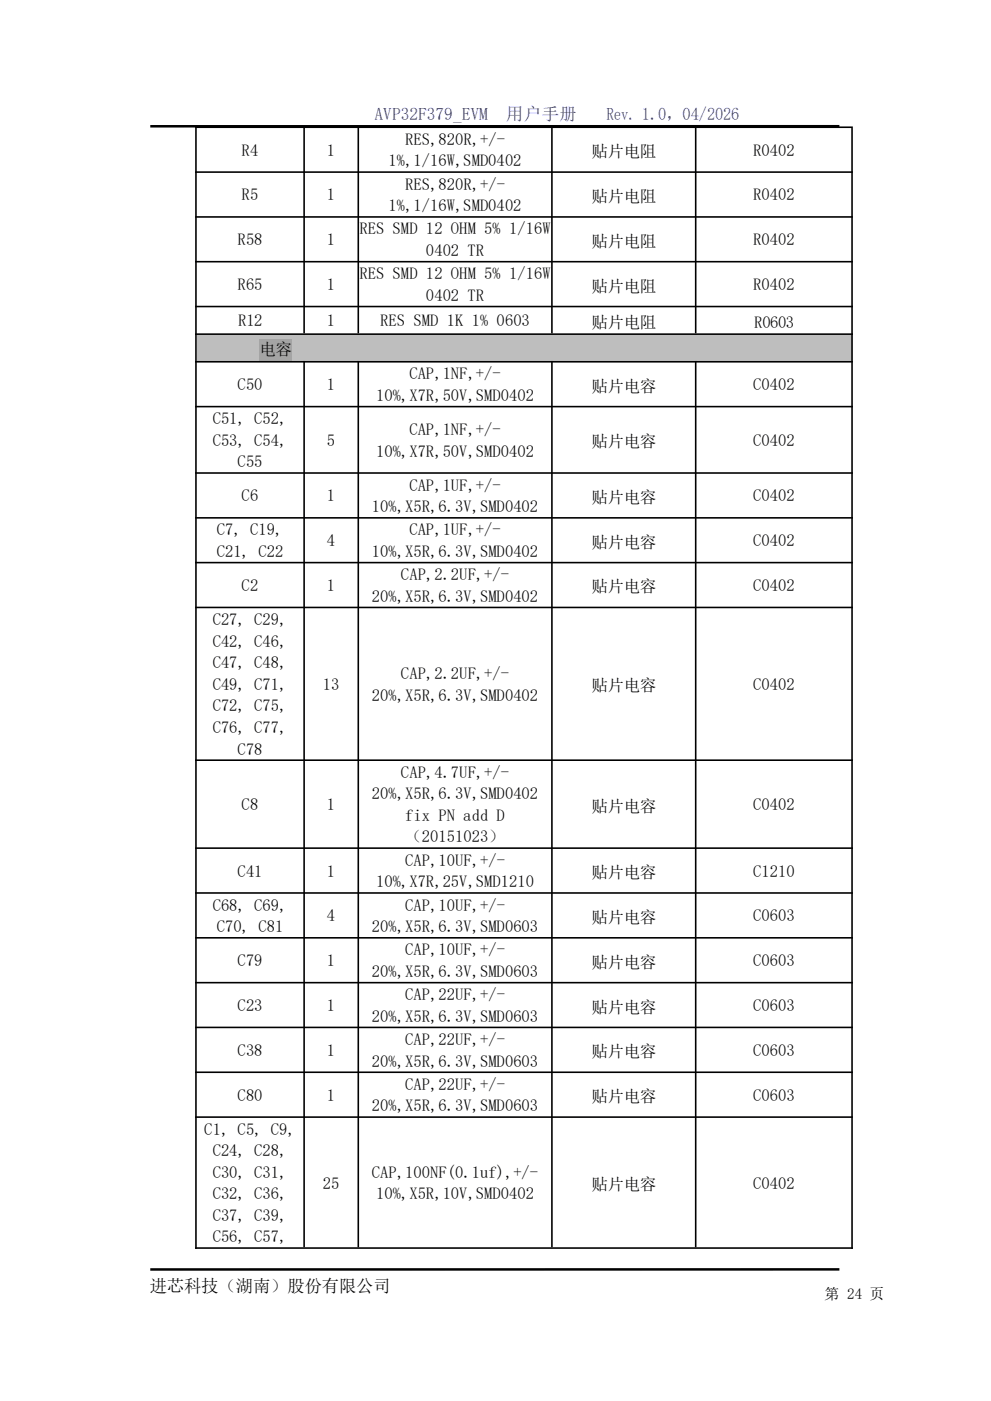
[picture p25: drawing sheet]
<svg xmlns="http://www.w3.org/2000/svg" width="210mm" height="297mm" viewBox="0 0 210 297" stroke-linecap="round" stroke-linejoin="round" font-family="sans-serif">
<defs><g id="words">
<g font-size="3.7" fill="#00f">
<text x="79.4" y="25.4">AVP32F379_EVM</text>
<text x="107.3" y="25.4">用户手册</text>
<text x="128.6" y="25.4">Rev. 1.0，04/2026</text>
</g>
<text font-size="3.7" x="31.7" y="273.9">进芯科技（湖南）股份有限公司</text>
<g font-size="3.5">
<text x="51.2" y="33">R4</text>
<text x="69.3" y="33">1</text>
<text x="82.3" y="35.3">1%,1/16W,SMD0402</text>
<text x="85.9" y="30.7">RES,820R,+/-</text>
<text x="125.4" y="33.3">贴片电阻</text>
<text x="159.6" y="33">R0402</text>
<text x="85.9" y="40.2">RES,820R,+/-</text>
<text x="51.2" y="42.5">R5</text>
<text x="69.3" y="42.5">1</text>
<text x="82.3" y="44.8">1%,1/16W,SMD0402</text>
<text x="125.4" y="42.8">贴片电阻</text>
<text x="159.6" y="42.5">R0402</text>
<text x="50.4" y="52">R58</text>
<text x="69.3" y="52">1</text>
<text x="76.2" y="49.7">RES SMD 12 OHM 5% 1/16W</text>
<text x="125.4" y="52.3">贴片电阻</text>
<text x="159.6" y="52">R0402</text>
<text x="76.2" y="59.2">RES SMD 12 OHM 5% 1/16W</text>
<text x="90.3" y="54.3">0402 TR</text>
<text x="50.4" y="61.5">R65</text>
<text x="69.3" y="61.5">1</text>
<text x="90.3" y="63.8">0402 TR</text>
<text x="125.4" y="61.8">贴片电阻</text>
<text x="159.6" y="61.5">R0402</text>
<text x="50.5" y="69.2">R12</text>
<text x="69.3" y="69.2">1</text>
<text x="80.6" y="69.2">RES SMD 1K 1% 0603</text>
<text x="125.4" y="69.5">贴片电阻</text>
<text x="159.9" y="69.5">R0603</text>
<text x="55" y="75.4">电容</text>
<text x="50.4" y="82.7">C50</text>
<text x="69.3" y="82.7">1</text>
<text x="86.8" y="80.5">CAP,1NF,+/-</text>
<text x="125.4" y="83.1">贴片电容</text>
<text x="159.6" y="82.7">C0402</text>
<text x="45.1" y="89.9">C51, C52,</text>
<text x="79.7" y="85">10%,X7R,50V,SMD0402</text>
<text x="45.1" y="94.5">C53, C54,</text>
<text x="69.3" y="94.5">5</text>
<text x="86.8" y="92.2">CAP,1NF,+/-</text>
<text x="125.4" y="94.8">贴片电容</text>
<text x="159.6" y="94.5">C0402</text>
<text x="50.4" y="99.1">C55</text>
<text x="79.7" y="96.8">10%,X7R,50V,SMD0402</text>
<text x="51.2" y="106.3">C6</text>
<text x="69.3" y="106.3">1</text>
<text x="86.8" y="104">CAP,1UF,+/-</text>
<text x="125.4" y="106.6">贴片电容</text>
<text x="159.6" y="106.3">C0402</text>
<text x="45.9" y="113.5">C7, C19,</text>
<text x="78.8" y="108.6">10%,X5R,6.3V,SMD0402</text>
<text x="86.8" y="113.5">CAP,1UF,+/-</text>
<text x="45.9" y="118.1">C21, C22</text>
<text x="69.3" y="115.8">4</text>
<text x="78.8" y="118.1">10%,X5R,6.3V,SMD0402</text>
<text x="125.4" y="116.1">贴片电容</text>
<text x="159.6" y="115.8">C0402</text>
<text x="51.2" y="125.3">C2</text>
<text x="69.3" y="125.3">1</text>
<text x="85" y="123">CAP,2.2UF,+/-</text>
<text x="125.4" y="125.6">贴片电容</text>
<text x="159.6" y="125.3">C0402</text>
<text x="78.8" y="127.6">20%,X5R,6.3V,SMD0402</text>
<text x="45.1" y="132.5">C27, C29,</text>
<text x="45.1" y="137.1">C42, C46,</text>
<text x="45.1" y="141.7">C47, C48,</text>
<text x="85" y="144">CAP,2.2UF,+/-</text>
<text x="45.1" y="146.3">C49, C71,</text>
<text x="68.5" y="146.2">13</text>
<text x="78.8" y="148.5">20%,X5R,6.3V,SMD0402</text>
<text x="125.4" y="146.6">贴片电容</text>
<text x="159.6" y="146.2">C0402</text>
<text x="45.1" y="150.8">C72, C75,</text>
<text x="45.1" y="155.4">C76, C77,</text>
<text x="50.4" y="160">C78</text>
<text x="85" y="164.9">CAP,4.7UF,+/-</text>
<text x="51.2" y="171.8">C8</text>
<text x="69.3" y="171.8">1</text>
<text x="78.8" y="169.5">20%,X5R,6.3V,SMD0402</text>
<text x="125.4" y="172.1">贴片电容</text>
<text x="159.6" y="171.8">C0402</text>
<text x="85.9" y="174">fix PN add D</text>
<text x="85.9" y="178.6">（20151023）</text>
<text x="50.4" y="185.9">C41</text>
<text x="69.3" y="185.9">1</text>
<text x="85.9" y="183.6">CAP,10UF,+/-</text>
<text x="159.6" y="185.9">C1210</text>
<text x="79.7" y="188.1">10%,X7R,25V,SMD1210</text>
<text x="125.4" y="186.2">贴片电容</text>
<text x="45.1" y="193.1">C68, C69,</text>
<text x="45.9" y="197.6">C70, C81</text>
<text x="69.3" y="195.3">4</text>
<text x="78.8" y="197.6">20%,X5R,6.3V,SMD0603</text>
<text x="85.9" y="193.1">CAP,10UF,+/-</text>
<text x="125.4" y="195.7">贴片电容</text>
<text x="159.6" y="195.3">C0603</text>
<text x="85.9" y="202.6">CAP,10UF,+/-</text>
<text x="50.4" y="204.8">C79</text>
<text x="69.3" y="204.8">1</text>
<text x="78.8" y="207.1">20%,X5R,6.3V,SMD0603</text>
<text x="125.4" y="205.2">贴片电容</text>
<text x="159.6" y="204.8">C0603</text>
<text x="50.4" y="214.4">C23</text>
<text x="69.3" y="214.4">1</text>
<text x="85.9" y="212.1">CAP,22UF,+/-</text>
<text x="125.4" y="214.7">贴片电容</text>
<text x="159.6" y="214.4">C0603</text>
<text x="78.8" y="216.6">20%,X5R,6.3V,SMD0603</text>
<text x="85.9" y="221.6">CAP,22UF,+/-</text>
<text x="50.4" y="223.8">C38</text>
<text x="69.3" y="223.8">1</text>
<text x="78.8" y="226.2">20%,X5R,6.3V,SMD0603</text>
<text x="125.4" y="224.2">贴片电容</text>
<text x="159.6" y="223.8">C0603</text>
<text x="50.4" y="233.4">C80</text>
<text x="69.3" y="233.4">1</text>
<text x="85.9" y="231.1">CAP,22UF,+/-</text>
<text x="125.4" y="233.7">贴片电容</text>
<text x="159.6" y="233.4">C0603</text>
<text x="78.8" y="235.6">20%,X5R,6.3V,SMD0603</text>
<text x="43.3" y="240.6">C1, C5, C9,</text>
<text x="45.1" y="245.1">C24, C28,</text>
<text x="45.1" y="249.7">C30, C31,</text>
<text x="68.5" y="252">25</text>
<text x="78.8" y="249.7">CAP,100NF(0.1uf),+/-</text>
<text x="159.6" y="252">C0402</text>
<text x="45.1" y="254.3">C32, C36,</text>
<text x="79.7" y="254.3">10%,X5R,10V,SMD0402</text>
<text x="125.4" y="252.3">贴片电容</text>
<text x="45.1" y="258.9">C37, C39,</text>
<text x="45.1" y="263.4">C56, C57,</text>
</g>
<text font-size="3.2" x="174.8" y="275.5">第 24 页</text>
</g></defs>
<g fill="#000">
<path d="M31.9 26.5h146v.5h-146z" fill-rule="evenodd"/>
<path d="M31.9 268.9h146v.5h-146z" fill-rule="evenodd"/>
</g>
<path d="M41.7 71h138.8v5.6h-138.8z" fill-rule="evenodd" fill="#bebebe"/>
<path d="M55 71.8h6.8v4.6h-6.8z" fill-rule="evenodd" fill="#a4a4a4"/>
<g fill="none" stroke="#000" stroke-width=".34">
<path d="M41.4 27h139.4M41.4 36.5h139.4M41.5 26.8v238M64.5 26.8v43.9M76 26.8v43.9M117 26.8v43.9M147.5 26.8v43.9M180.6 27.1v237.7M41.4 46h139.4M41.4 55.5h139.4M41.4 65h139.4M41.4 70.8h139.4"/>
<path d="M41.4 76.7h139.4M64.5 76.5v187.9M76 76.5v187.9M117 76.5v187.9M147.5 76.5v187.9M41.4 86.2h139.4M41.4 100.3h139.4M41.4 109.8h139.4M41.4 119.3h139.4M41.4 128.8h139.4M41.4 161.2h139.4M41.4 179.8h139.4"/>
<path d="M41.4 189.3h139.4M41.4 198.8h139.4M41.4 208.3h139.4M41.4 217.8h139.4M41.4 227.3h139.4M41.4 236.8h139.4M41.4 264.6h139.4"/>
</g>
<use href="#words"/>
</svg>
